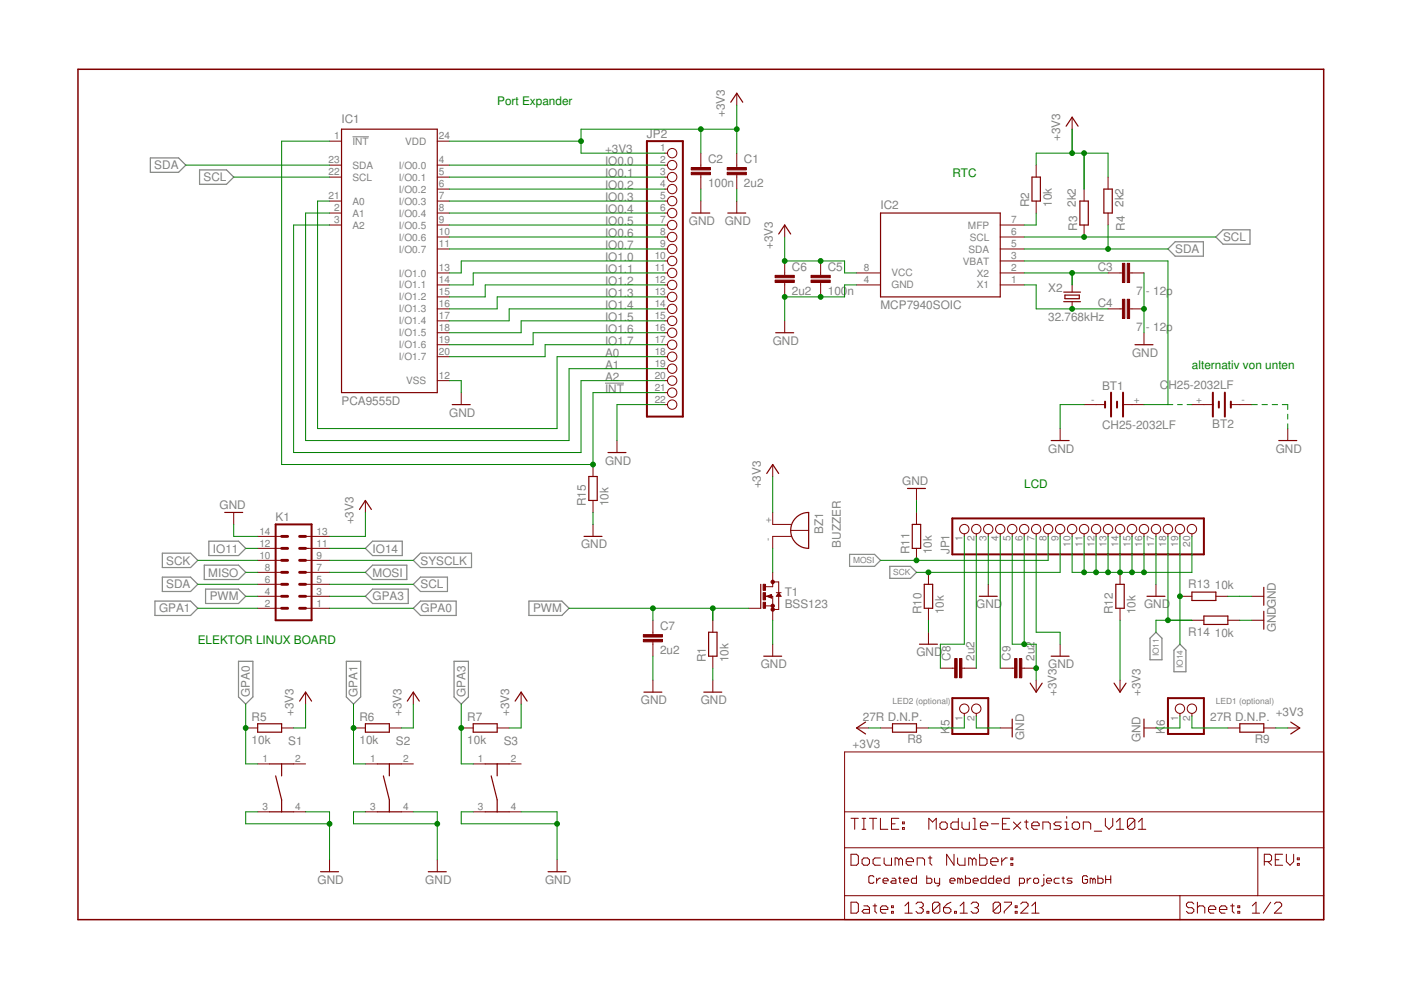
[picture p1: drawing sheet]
<svg xmlns="http://www.w3.org/2000/svg" width="297mm" height="210mm" viewBox="0 0 297 210" stroke-linecap="round" stroke-linejoin="round" font-family="sans-serif">
<defs><g id="words">
<g font-size="2.5" fill="#008000">
<text x="105.4" y="22.3">Port Expander</text>
<text x="201.9" y="37.5">RTC</text>
<text x="252.7" y="78.2">alternativ von unten</text>
<text x="217.2" y="103.6">LCD</text>
<text x="41.9" y="136.6">ELEKTOR LINUX BOARD</text>
</g>
<g font-size="2.5" fill="#808080">
<text x="72.4" y="26.1">IC1</text>
<text x="137.2" y="29.3">JP2</text>
<text x="153.7" y="24.9" transform="rotate(-90 153.7 24.9)">+3V3</text>
<text x="224.8" y="29.9" transform="rotate(-90 224.8 29.9)">+3V3</text>
<text x="32.7" y="35.9">SDA</text>
<text x="128.3" y="32.5">+3V3</text>
<text x="128.3" y="35">IO0.0</text>
<text x="150.1" y="34.6">C2</text>
<text x="157.7" y="34.6">C1</text>
<text x="43.2" y="38.4">SCL</text>
<text x="128.3" y="37.5">IO0.1</text>
<text x="128.3" y="40.1">IO0.2</text>
<text x="150.1" y="39.7">100n</text>
<text x="157.7" y="39.7">2u2</text>
<text x="128.3" y="42.6">IO0.3</text>
<text x="128.3" y="45.2">IO0.4</text>
<text x="128.3" y="47.7">IO0.5</text>
<text x="146" y="47.7">GND</text>
<text x="153.7" y="47.7">GND</text>
<text x="186.7" y="44.4">IC2</text>
<text x="218.2" y="43.9" transform="rotate(-90 218.2 43.9)">R2</text>
<text x="223" y="43.9" transform="rotate(-90 223 43.9)">10k</text>
<text x="228.1" y="43.9" transform="rotate(-90 228.1 43.9)">2k2</text>
<text x="238.2" y="43.9" transform="rotate(-90 238.2 43.9)">2k2</text>
<text x="128.3" y="50.2">IO0.6</text>
<text x="128.3" y="52.8">IO0.7</text>
<text x="163.8" y="52.8" transform="rotate(-90 163.8 52.8)">+3V3</text>
<text x="228.4" y="49" transform="rotate(-90 228.4 49)">R3</text>
<text x="238.5" y="49" transform="rotate(-90 238.5 49)">R4</text>
<text x="249.2" y="53.7">SDA</text>
<text x="259.3" y="51.1">SCL</text>
<text x="128.3" y="55.3">IO1.0</text>
<text x="128.3" y="57.9">IO1.1</text>
<text x="167.9" y="57.5">C6</text>
<text x="175.5" y="57.5">C5</text>
<text x="232.8" y="57.5">C3</text>
<text x="128.3" y="60.4">IO1.2</text>
<text x="128.3" y="62.9">IO1.3</text>
<text x="128.3" y="65.5">IO1.4</text>
<text x="167.9" y="62.6">2u2</text>
<text x="175.5" y="62.6">100</text>
<text x="179.7" y="62.6">n</text>
<text x="186.7" y="65.5">MCP7940SOIC</text>
<text x="222.2" y="61.9">X2</text>
<text x="232.8" y="65.1">C4</text>
<text x="240.9" y="62.6">7</text>
<text x="243" y="62.6">- 12p</text>
<text x="128.3" y="68">IO1.5</text>
<text x="128.3" y="70.6">IO1.6</text>
<text x="222.2" y="68">32.768kHz</text>
<text x="240.9" y="70.2">7</text>
<text x="243" y="70.2">- 12p</text>
<text x="128.3" y="73.1">IO1.7</text>
<text x="128.3" y="75.6">A0</text>
<text x="163.8" y="73.1">GND</text>
<text x="240" y="75.6">GND</text>
<text x="128.3" y="78.2">A1</text>
<text x="128.3" y="80.7">A2</text>
<text x="128.3" y="83.3">INT</text>
<text x="233.7" y="82.6">BT1</text>
<text x="245.9" y="82.5">C</text>
<text x="247.7" y="82.5">H25-2032LF</text>
<text x="72.4" y="85.8">PCA9555D</text>
<text x="95.3" y="88.3">GND</text>
<text x="222.2" y="96">GND</text>
<text x="233.7" y="90.9">CH25-2032LF</text>
<text x="257" y="90.7">BT2</text>
<text x="270.5" y="96">GND</text>
<text x="128.3" y="98.5">GND</text>
<text x="46.5" y="107.9">GND</text>
<text x="124.2" y="107.4" transform="rotate(-90 124.2 107.4)">R15</text>
<text x="129" y="107.4" transform="rotate(-90 129 107.4)">10k</text>
<text x="161.3" y="103.6" transform="rotate(-90 161.3 103.6)">+3V3</text>
<text x="191.3" y="102.8">GND</text>
<text x="58.4" y="110.4">K1</text>
<text x="74.9" y="111.2" transform="rotate(-90 74.9 111.2)">+3V3</text>
<text x="174.5" y="113.2" transform="rotate(-90 174.5 113.2)">BZ1</text>
<text x="35.3" y="119.7">SCK</text>
<text x="45.1" y="117.2">IO11</text>
<text x="79" y="117.2">IO14</text>
<text x="89.2" y="119.7">SYSCLK</text>
<text x="123.2" y="116.3">GND</text>
<text x="178.3" y="116.1" transform="rotate(-90 178.3 116.1)">BUZZER</text>
<text x="192.8" y="117.5" transform="rotate(-90 192.8 117.5)">R11</text>
<text x="197.6" y="117.5" transform="rotate(-90 197.6 117.5)">10k</text>
<text x="201.3" y="117.5" transform="rotate(-90 201.3 117.5)">JP1</text>
<text x="35.3" y="124.8">SDA</text>
<text x="44.2" y="122.2">MISO</text>
<text x="79" y="122.2">MOSI</text>
<text x="89.2" y="124.8">SCL</text>
<text x="251.9" y="124.6">R13</text>
<text x="257.6" y="124.9">10k</text>
<text x="33.7" y="129.9">GPA1</text>
<text x="44.5" y="127.3">PWM</text>
<text x="79" y="127.3">GPA3</text>
<text x="89.2" y="129.9">GPA0</text>
<text x="113" y="129.9">PWM</text>
<text x="166.4" y="129">BSS123</text>
<text x="166.4" y="126.4">T1</text>
<text x="195.3" y="130.2" transform="rotate(-90 195.3 130.2)">R10</text>
<text x="200.1" y="130.2" transform="rotate(-90 200.1 130.2)">10k</text>
<text x="207" y="129">GND</text>
<text x="236" y="130.2" transform="rotate(-90 236 130.2)">R12</text>
<text x="240.8" y="130.2" transform="rotate(-90 240.8 130.2)">10k</text>
<text x="242.6" y="129">GND</text>
<text x="140" y="133.7">C7</text>
<text x="251.9" y="134.8">R14</text>
<text x="257.6" y="135.1">10k</text>
<text x="270.5" y="134" transform="rotate(-90 270.5 134)">GNDGND</text>
<text x="140" y="138.7">2u2</text>
<text x="149.6" y="140.4" transform="rotate(-90 149.6 140.4)">R1</text>
<text x="154.4" y="140.4" transform="rotate(-90 154.4 140.4)">10k</text>
<text x="161.3" y="141.7">GND</text>
<text x="194.3" y="139.1">GND</text>
<text x="201.5" y="140.1" transform="rotate(-90 201.5 140.1)">C8</text>
<text x="206.6" y="140.1" transform="rotate(-90 206.6 140.1)">2u2</text>
<text x="214.2" y="140.1" transform="rotate(-90 214.2 140.1)">C9</text>
<text x="219.3" y="140.1" transform="rotate(-90 219.3 140.1)">2u2</text>
<text x="222.2" y="141.7">GND</text>
<text x="53" y="147.8" transform="rotate(-90 53 147.8)">GPA0</text>
<text x="75.8" y="147.8" transform="rotate(-90 75.8 147.8)">GPA1</text>
<text x="98.7" y="147.8" transform="rotate(-90 98.7 147.8)">GPA3</text>
<text x="135.9" y="149.3">GND</text>
<text x="148.6" y="149.3">GND</text>
<text x="224" y="147.6" transform="rotate(-90 224 147.6)">+3V3</text>
<text x="241.8" y="147.6" transform="rotate(-90 241.8 147.6)">+3V3</text>
<text x="53.4" y="152.9">R5</text>
<text x="62.2" y="151.8" transform="rotate(-90 62.2 151.8)">+3V3</text>
<text x="76.2" y="152.9">R6</text>
<text x="85.1" y="151.8" transform="rotate(-90 85.1 151.8)">+3V3</text>
<text x="99.1" y="152.9">R7</text>
<text x="108" y="151.8" transform="rotate(-90 108 151.8)">+3V3</text>
<text x="182.9" y="152.8">27R D.N.P.</text>
<text x="201.3" y="155.6" transform="rotate(-90 201.3 155.6)">K</text>
<text x="201.3" y="154" transform="rotate(-90 201.3 154)">5</text>
<text x="247" y="155.6" transform="rotate(-90 247 155.6)">K</text>
<text x="247" y="154" transform="rotate(-90 247 154)">6</text>
<text x="256.6" y="152.8">27R D.N.P.</text>
<text x="270.5" y="151.8">+3V3</text>
<text x="53.4" y="157.7">10k</text>
<text x="61.1" y="158">S1</text>
<text x="76.2" y="157.7">10k</text>
<text x="84" y="158">S2</text>
<text x="99.1" y="157.7">10k</text>
<text x="106.8" y="158">S3</text>
<text x="180.8" y="158.7">+3V3</text>
<text x="192.4" y="157.6">R8</text>
<text x="217.2" y="156.9" transform="rotate(-90 217.2 156.9)">GND</text>
<text x="241.8" y="157.4" transform="rotate(-90 241.8 157.4)">GND</text>
<text x="266" y="157.6">R9</text>
<text x="67.3" y="187.4">GND</text>
<text x="90.2" y="187.4">GND</text>
<text x="115.6" y="187.4">GND</text>
</g>
<g font-size="2.1" fill="#808080">
<text x="70.9" y="29.6">1</text>
<text x="93.1" y="29.6">24</text>
<text x="69.7" y="34.7">23</text>
<text x="74.7" y="35.8">SDA</text>
<text x="74.7" y="30.7">INT</text>
<text x="84.6" y="35.8">I/O0.0</text>
<text x="85.9" y="30.7">VDD</text>
<text x="93.1" y="34.7">4</text>
<text x="140" y="32.1">1</text>
<text x="140" y="34.7">2</text>
<text x="69.7" y="37.2">22</text>
<text x="74.7" y="38.3">SCL</text>
<text x="84.6" y="38.3">I/O0.1</text>
<text x="84.6" y="40.8">I/O0.2</text>
<text x="93.1" y="37.2">5</text>
<text x="93.1" y="39.7">6</text>
<text x="140" y="37.2">3</text>
<text x="140" y="39.7">4</text>
<text x="69.7" y="42.3">21</text>
<text x="70.9" y="44.8">2</text>
<text x="70.9" y="47.3">3</text>
<text x="74.7" y="43.4">A0</text>
<text x="74.7" y="45.9">A1</text>
<text x="84.6" y="43.4">I/O0.3</text>
<text x="84.6" y="45.9">I/O0.4</text>
<text x="93.1" y="42.3">7</text>
<text x="93.1" y="44.8">8</text>
<text x="93.1" y="47.3">9</text>
<text x="140" y="42.3">5</text>
<text x="140" y="44.8">6</text>
<text x="140" y="47.3">7</text>
<text x="214.4" y="47.3">7</text>
<text x="74.7" y="48.5">A2</text>
<text x="84.6" y="48.5">I/O0.5</text>
<text x="84.6" y="51">I/O0.6</text>
<text x="84.6" y="53.5">I/O0.7</text>
<text x="93.1" y="49.9">10</text>
<text x="93.1" y="52.4">11</text>
<text x="140" y="49.9">8</text>
<text x="140" y="52.4">9</text>
<text x="205.2" y="48.5">MFP</text>
<text x="205.3" y="53.5">SDA</text>
<text x="205.6" y="51">SCL</text>
<text x="214.4" y="49.9">6</text>
<text x="214.4" y="52.4">5</text>
<text x="84.6" y="58.6">I/O1.0</text>
<text x="93.1" y="57.5">13</text>
<text x="138.8" y="55">10</text>
<text x="138.8" y="57.5">11</text>
<text x="183.2" y="57.5">8</text>
<text x="189" y="58.6">VCC</text>
<text x="204.2" y="56.1">VBAT</text>
<text x="207.1" y="58.6">X2</text>
<text x="214.4" y="55">3</text>
<text x="214.4" y="57.5">2</text>
<text x="84.6" y="61.2">I/O1.1</text>
<text x="84.6" y="63.7">I/O1.2</text>
<text x="93.1" y="60">14</text>
<text x="93.1" y="62.6">15</text>
<text x="93.1" y="65.1">16</text>
<text x="138.8" y="60">12</text>
<text x="138.8" y="62.6">13</text>
<text x="138.8" y="65.1">14</text>
<text x="183.2" y="60">4</text>
<text x="189" y="61.2">GND</text>
<text x="207.1" y="61.2">X1</text>
<text x="214.4" y="60">1</text>
<text x="84.6" y="66.2">I/O1.3</text>
<text x="84.6" y="68.8">I/O1.4</text>
<text x="84.6" y="71.3">I/O1.5</text>
<text x="93.1" y="67.7">17</text>
<text x="93.1" y="70.2">18</text>
<text x="138.8" y="67.7">15</text>
<text x="138.8" y="70.2">16</text>
<text x="84.6" y="73.9">I/O1.6</text>
<text x="84.6" y="76.4">I/O1.7</text>
<text x="93.1" y="72.7">19</text>
<text x="93.1" y="75.3">20</text>
<text x="138.8" y="72.7">17</text>
<text x="138.8" y="75.3">18</text>
<text x="138.8" y="77.8">19</text>
<text x="86.1" y="81.5">VSS</text>
<text x="93.1" y="80.4">12</text>
<text x="138.8" y="80.4">20</text>
<text x="138.8" y="82.9">21</text>
<text x="138.8" y="85.4">22</text>
<text x="231.3" y="85.4">-</text>
<text x="240.4" y="85.4">+</text>
<text x="253.6" y="85.4">+</text>
<text x="263.2" y="85.4">-</text>
<text x="55" y="113.4">14</text>
<text x="67.1" y="113.4">13</text>
<text x="163.5" y="110.8" transform="rotate(-90 163.5 110.8)">+</text>
<text x="55" y="115.9">12</text>
<text x="55" y="118.5">10</text>
<text x="67.1" y="118.5">9</text>
<text x="67.1" y="115.9">11</text>
<text x="163.5" y="114.8" transform="rotate(-90 163.5 114.8)">-</text>
<text x="204.1" y="114.7" transform="rotate(-90 204.1 114.7)">1</text>
<text x="206.6" y="114.7" transform="rotate(-90 206.6 114.7)">2</text>
<text x="209.2" y="114.7" transform="rotate(-90 209.2 114.7)">3</text>
<text x="211.7" y="114.7" transform="rotate(-90 211.7 114.7)">4</text>
<text x="214.3" y="114.7" transform="rotate(-90 214.3 114.7)">5</text>
<text x="216.8" y="114.7" transform="rotate(-90 216.8 114.7)">6</text>
<text x="219.3" y="114.7" transform="rotate(-90 219.3 114.7)">7</text>
<text x="221.9" y="114.7" transform="rotate(-90 221.9 114.7)">8</text>
<text x="224.4" y="114.7" transform="rotate(-90 224.4 114.7)">9</text>
<text x="227" y="115.9" transform="rotate(-90 227 115.9)">10</text>
<text x="229.5" y="115.9" transform="rotate(-90 229.5 115.9)">11</text>
<text x="232" y="115.9" transform="rotate(-90 232 115.9)">12</text>
<text x="234.6" y="115.9" transform="rotate(-90 234.6 115.9)">13</text>
<text x="237.1" y="115.9" transform="rotate(-90 237.1 115.9)">14</text>
<text x="239.7" y="115.9" transform="rotate(-90 239.7 115.9)">15</text>
<text x="242.2" y="115.9" transform="rotate(-90 242.2 115.9)">16</text>
<text x="244.7" y="115.9" transform="rotate(-90 244.7 115.9)">17</text>
<text x="247.3" y="115.9" transform="rotate(-90 247.3 115.9)">18</text>
<text x="249.8" y="115.9" transform="rotate(-90 249.8 115.9)">19</text>
<text x="252.4" y="115.9" transform="rotate(-90 252.4 115.9)">20</text>
<text x="56.2" y="123.5">6</text>
<text x="56.2" y="121">8</text>
<text x="67.1" y="123.5">5</text>
<text x="67.1" y="121">7</text>
<text x="56.2" y="128.6">2</text>
<text x="56.2" y="126.1">4</text>
<text x="67.1" y="128.6">1</text>
<text x="67.1" y="126.1">3</text>
<text x="204.1" y="152.8" transform="rotate(-90 204.1 152.8)">1</text>
<text x="206.6" y="152.8" transform="rotate(-90 206.6 152.8)">2</text>
<text x="249.8" y="152.8" transform="rotate(-90 249.8 152.8)">1</text>
<text x="252.4" y="152.8" transform="rotate(-90 252.4 152.8)">2</text>
<text x="55.6" y="161.6">1</text>
<text x="62.6" y="161.6">2</text>
<text x="78.5" y="161.6">1</text>
<text x="85.5" y="161.6">2</text>
<text x="101.3" y="161.6">1</text>
<text x="108.3" y="161.6">2</text>
<text x="55.6" y="171.8">3</text>
<text x="62.6" y="171.8">4</text>
<text x="78.5" y="171.8">3</text>
<text x="85.5" y="171.8">4</text>
<text x="101.3" y="171.8">3</text>
<text x="108.3" y="171.8">4</text>
</g>
<g font-size="1.8" fill="#808080">
<text x="180.9" y="119.4">MOSI</text>
<text x="189.4" y="122">SCK</text>
<text x="245.7" y="139.2" transform="rotate(-90 245.7 139.2)">IO11</text>
<text x="250.8" y="141.7" transform="rotate(-90 250.8 141.7)">IO14</text>
<text x="189.2" y="149.3">LED2 (optional)</text>
<text x="257.8" y="149.3">LED1 (optional)</text>
</g>
</g></defs>
<path d="M74.7 29h3.5M128.3 81.2h4" fill="none" stroke="#808080" stroke-width=".21"/>
<g fill="none" stroke="#808080" stroke-width=".25">
<path d="M31.9 33.5h6l1.5 1.5-1.5 1.5h-6zM42.3 36h5.7l1.6 1.5-1.6 1.6h-5.7zM247.6 52.8l1.6-1.5h5.9v3h-5.9zM257.8 50.2l1.5-1.5h5.7v3.1h-5.7zM34.4 117.3h6l1.5 1.5-1.5 1.5h-6zM43.3 119.8h7.3l1.5 1.5-1.5 1.6h-7.3zM44.3 114.7h6.3l1.5 1.6-1.5 1.5h-6.3zM77.5 116.3l1.5-1.6h6.3v3.1h-6.3zM87.6 118.8l1.6-1.5h10.8v3h-10.8zM180.1 117.5h5.3l1.3 1.3-1.3 1.3h-5.3zM32.9 127.4h7.5l1.5 1.6-1.5 1.5h-7.5zM34.4 122.4h6l1.5 1.5-1.5 1.5h-6z"/>
<path d="M43.6 124.9h7l1.5 1.5-1.5 1.6h-7zM77.5 121.3l1.5-1.5h7.3v3.1h-7.3zM77.5 126.4l1.5-1.5h7.6v3.1h-7.6zM87.6 123.9l1.6-1.5h5.7v3h-5.7zM87.6 129l1.6-1.6h7.5v3.1h-7.5zM112.1 127.4h7l1.5 1.6-1.5 1.5h-7zM188.7 120.1h4.3l1.3 1.2-1.3 1.3h-4.3zM245.1 134l1.3 1.3v4.6h-2.6v-4.6zM250.2 136.6l1.2 1.3v4.5h-2.5v-4.5zM50.6 140.2h3v7.6l-1.5 1.5-1.5-1.5zM73.4 140.2h3.1v7.6l-1.5 1.5-1.6-1.5zM96.3 140.2h3v7.6l-1.5 1.5-1.5-1.5z"/>
</g>
<g fill="none" stroke="#800000" stroke-width=".21">
<path d="M156.2 19.8v2.5M69.9 37.5h2.5M69.9 35h2.5M69.9 29.9h2.5M92.7 37.5h2.5M92.7 35h2.5M92.7 29.9h2.5M141 37.5h.5M141 35h.5M141 32.5h.5M148.6 32.5v3M148.6 37v3.1"/>
<path d="M156.2 32.5v3M156.2 37v3.1M219.7 35v2.5M227.3 24.8v2.6M234.9 37.5v2.6M69.9 42.6h2.5M69.9 45.2h2.5M69.9 47.7h2.5M92.7 42.6h2.5M92.7 45.2h2.5M92.7 47.7h2.5M92.7 40.1h2.5"/>
<path d="M92.7 50.2h2.5M92.7 52.8h2.5M92.7 57.9h2.5M141 42.6h.5M141 45.2h.5M141 47.7h.5M141 40.1h.5M141 50.2h.5M141 52.8h.5M141 57.9h.5M141 55.3h.5M148.6 42.6v2.6"/>
<path d="M156.2 42.6v2.6M166.4 47.7v2.5M166.4 55.3v3.1M166.4 59.9v3M174 55.3v3.1M174 59.9v3M181.6 57.9h5.1M212.1 47.7h5M212.1 50.2h5M212.1 52.8h5M212.1 57.9h5M212.1 55.3h5"/>
<path d="M219.7 42.6v2.6M229.8 40.1v2.5M229.8 47.7v2.5M234.9 57.9h3.1M234.9 45.2v2.5M239.5 57.9h3M92.7 60.4h2.5M92.7 62.9h2.5M92.7 65.5h2.5M92.7 68h2.5M92.7 70.5h2.5M92.7 73.1h2.5"/>
<path d="M92.7 75.6h2.5M141 60.4h.5M141 62.9h.5M141 65.5h.5M141 68h.5M141 70.5h.5M141 73.1h.5M141 75.6h.5M141 78.2h.5M166.4 68v2.5M181.6 60.4h5.1M212.1 60.4h5"/>
<path d="M227.3 60.4v1.5M227.3 64v1.5M234.9 65.5h3.1M239.5 65.5h3M242.5 70.5v2.6M92.7 80.7h2.5M97.8 83.2v2.6M125.7 98.5v2.5M130.8 93.4v2.5M141 80.7h.5M141 85.8h.5M141 83.2h.5"/>
<path d="M163.8 98.5v2.5M224.8 90.9v2.5M229.8 85.8h4.5M238.1 85.8h4.4M252.7 85.8h4.5M261 85.8h4.4M273 90.9v2.5M49.6 108.6v2.6M54.6 116.3h5.1M54.6 118.8h5.1M54.6 113.7h5.1M64.8 116.3h5.1"/>
<path d="M64.8 118.8h5.1M64.8 113.7h5.1M77.5 106.1v2.5M125.7 106.1v2.5M125.7 111.2v2.5M163.8 108.6v2.6h4M167.6 112.5h3.8M167.8 113.7h-4v2.6M194.3 103.6v2.5M194.3 108.6v2.6M194.3 116.3v2.5M204.4 113.2v.5"/>
<path d="M207 113.2v.5M209.5 113.2v.5M212.1 113.2v.5M214.6 113.2v.5M217.1 113.2v.5M219.7 113.2v.5M222.2 113.2v.5M224.8 113.2v.5M227.3 113.2v.5M229.8 113.2v.5M232.4 113.2v.5M234.9 113.2v.5"/>
<path d="M237.5 113.2v.5M240 113.2v.5M242.5 113.2v.5M245.1 113.2v.5M247.6 113.2v.5M250.2 113.2v.5M252.7 113.2v.5M54.6 129h5.1M54.6 126.4h5.1M54.6 123.9h5.1M54.6 121.3h5.1M64.8 129h5.1"/>
<path d="M64.8 126.4h5.1M64.8 123.9h5.1M64.8 121.3h5.1M138.4 131.5v3.1M138.4 136.1v3M151.1 131.5v2.5M151.1 139.1v2.6M158.7 129h2.6M162.3 126.4h1.5v5.1M162.3 128.5h1.5M162.6 126.4l1-.4v.8zM163.8 121.3v3.1h-1.5"/>
<path d="M163.8 136.6v2.5M163.8 123.4h1.3v5.8h-1.3M164.6 125.7h1M165.1 125.7l.5 .7h-1zM196.8 121.3v2.6M196.8 129v2.5M196.8 134v2.6M209.5 123.9v2.5M224.8 136.6v2.5M237.5 121.3v2.6M237.5 129v2.5M245.1 123.9v2.5"/>
<path d="M250.2 126.4h2.5M252.7 131.5h2.5M257.8 126.4h2.5M260.3 131.5h2.6M265.4 126.4h2.5M265.4 131.5h2.5M52.1 154.3h2.5M59.7 154.3h2.6M64.8 146.7v2.6M75 154.3h2.5M82.5 154.3h2.6M87.6 146.7v2.6"/>
<path d="M97.8 154.3h2.5M105.4 154.3h2.5M110.5 146.7v2.6M138.4 144.2v2.5M151.1 144.2v2.5M179.1 159.4h101.5v35.6h-101.5zM181.6 154.3h2.5M186.7 154.3h2.5M194.3 154.3h2.5M199.4 141.7h3M203.9 141.7h3.1M204.4 151.3v.5"/>
<path d="M207 151.3v.5M212.1 154.3h2.5M212.1 141.7h3M216.6 141.7h3.1M219.7 144.2v2.5M237.5 144.2v2.5M242.5 154.3h2.6M250.2 151.3v.5M252.7 151.3v.5M260.3 154.3h2.6M267.9 154.3h2.6M273 154.3h2.6"/>
<path d="M54.6 172.1h2.6M54.6 162h2.6M62.3 172.1h2.5M62.3 162h2.5M77.5 172.1h2.5M77.5 162h2.5M85.1 172.1h2.5M85.1 162h2.5M100.3 172.1h2.6M100.3 162h2.6M107.9 172.1h2.6M107.9 162h2.6"/>
<path d="M179.1 179.7h101.5M179.1 172.1h101.5M180.4 173.5h1.6M181.2 173.5v2.3M182.8 173.5h.8M182.8 175.8h.8M183.2 173.5v2.3M184.3 173.5h1.6M185.1 173.5v2.3M186.7 173.5v2.3h1.5M189 174.7h.8M190.6 173.5h-1.6v2.3h1.6"/>
<path d="M191.3 175.5h.4v.3h-.4zM191.3 174.3h.4v.4h-.4zM196.9 175.8v-2.3l.8 .8 .8-.8v2.3M199.3 174.7l.4-.4h.7l.4 .4v.8l-.4 .3h-.7l-.4-.3zM203.2 173.5v2.3h-1.2l-.4-.3v-.8l.4-.4h1.2M204 174.3v1.2l.3 .3h1.2v-1.5M206.3 173.5h.4v2.3M206.3 175.8h.8M207.9 175.1h1.5v-.4l-.4-.4h-.8l-.3 .4v.8l.3 .3h.8M210.2 174.7h1.6M212.5 174.7h.8M214.1 173.5h-1.6v2.3h1.6"/>
<path d="M214.9 174.3l1.5 1.5M216.4 174.3l-1.5 1.5M217.2 174.3h.8M217.6 173.9v1.6l.4 .3M218.8 175.1h1.5v-.4l-.4-.4h-.7l-.4 .4v.8l.4 .3h.7M221.1 175.8v-1.5h1.2l.4 .4v1.1M225 174.3h-1.2l-.4 .4 .4 .4h.8l.4 .4-.4 .3h-1.2M225.8 175.8h.8M225.8 174.3h.4v1.5M226.2 173.1v.4M227.3 174.7l.4-.4h.8l.4 .4v.8l-.4 .3h-.8l-.4-.3zM229.7 175.8v-1.5h1.1l.4 .4v1.1"/>
<path d="M232 176.2h1.6M234.4 173.5v1.6l.7 .7 .8-.7v-1.6M236.7 175.8h1.6M236.7 174.3l.8-.8v2.3M240.6 173.9l-.4-.4h-.8l-.4 .4v1.6M240.6 173.9v1.6l-.4 .3h-.8l-.4-.3M240.6 173.9l-1.6 1.6M241.4 175.8h1.5M241.4 174.3l.7-.8v2.3M266.7 179.7v10.2M69.9 182.3v2.5M92.7 182.3v2.5"/>
<path d="M118.1 182.3v2.5M179.1 189.9h101.5M180.4 181.1h1.2l.4 .4v1.6l-.4 .4h-1.2zM180.4 191.3h1.2l.4 .4v1.5l-.4 .4h-1.2zM182.8 182.3l.4-.4h.7l.4 .4v.8l-.4 .4h-.7l-.4-.4zM183.2 192.1h.7l.4 .3v1.2h-1.1l-.4-.4 .4-.4h1.1M185.1 192.1h.8M185.3 185.9l-.3-.2h-.5l-.3 .2v1.1l.3 .3h.5l.3-.3M185.5 191.7v1.5l.4 .4M185.9 186.2v1.1M186.7 186.2h-.3l-.5 .6M186.7 192.8h1.5v-.4l-.4-.3h-.8l-.3 .3v.8l.3 .4h.8"/>
<path d="M186.7 181.9h-1.2l-.4 .4v.8l.4 .4h1.2M187.2 186.8h1.1v-.3l-.3-.3h-.5l-.3 .3v.5l.3 .3h.5M187.5 181.9v1.2l.3 .4h1.2v-1.6M189 193.2h.4v.4h-.4zM189 192.1h.4v.3h-.4zM189.1 186.2h.6l.2 .3v.8h-.8l-.3-.3 .3-.2h.8M190.5 186.2h.5M190.6 182.3l-.4-.4h-.4v1.6M190.6 182.3l.4-.4 .3 .4v1.2M190.6 182.3v1.2M190.8 185.9v1.1l.2 .3M191.6 186.8h1.1v-.3l-.3-.3h-.5l-.3 .3v.5l.3 .3h.5"/>
<path d="M191.9 193.6h1.5M191.9 192.1l.7-.8v2.3M192.1 182.7h1.6v-.4l-.4-.4h-.8l-.4 .4v.8l.4 .4h.8M194.2 191.7l.4-.4h.8l.3 .4v.4l-.3 .3M194.3 185.7v1.6h-.8l-.3-.3v-.5l.3-.3h.8M194.5 183.5v-1.6h1.1l.4 .4v1.2M195 192.4h.4M195.4 192.4l.3 .4v.4l-.3 .4h-.8l-.4-.4M196.5 185.7v1.6h.8l.3-.3v-.5l-.3-.3h-.8M196.5 193.2h.4v.4h-.4zM196.8 181.9h.8M197.2 181.5v1.6l.4 .4"/>
<path d="M198.1 186.2v.8l.3 .3h.8M199.2 186.2v1.4l-.3 .2h-.2M199.3 191.7v1.5l-.4 .4h-.8l-.4-.4M199.3 191.7l-.4-.4h-.8l-.4 .4v1.5M199.3 191.7l-1.6 1.5M200 192.4h1.2l.4 .4v.4l-.4 .4h-.8l-.4-.4zM201.4 186.8h1.1v-.3l-.3-.3h-.5l-.3 .3v.5l.3 .3h.5M201.6 191.3l-.8 .4-.8 .7M202.3 181.1v2.4l-1.6-2.4v2.4M202.4 193.2h.4v.4h-.4zM203 181.9v1.2l.4 .4h1.2v-1.6M203.6 193.6h1.5"/>
<path d="M203.6 192.1l.7-.8v2.3M203.6 186.5l-.3-.3h-.2v1.1M203.6 186.5v.8M203.6 186.5l.3-.3 .2 .3v.8M204.7 185.7v1.6h.8l.3-.3v-.5l-.3-.3h-.8M205.9 191.7l.4-.4h.8l.4 .4v.4l-.4 .3M206.2 182.3l-.4-.4h-.4v1.6M206.2 182.3v1.2M206.2 182.3l.3-.4 .4 .4v1.2M206.3 186.8h1.1v-.3l-.3-.3h-.5l-.3 .3v.5l.3 .3h.5M206.7 192.4h.4M207.1 192.4l.4 .4v.4l-.4 .4h-.8l-.4-.4"/>
<path d="M207.7 181.1v2.4h1.2l.4-.4v-.8l-.4-.4h-1.2M209 185.7v1.6h-.8l-.2-.3v-.5l.2-.3h.8M210.1 182.7h1.5v-.4l-.4-.4h-.8l-.3 .4v.8l.3 .4h.8M210.7 185.7v1.6h-.8l-.3-.3v-.5l.3-.3h.8M211.2 186.8h1.1v-.3l-.3-.3h-.5l-.3 .3v.5l.3 .3h.5M212.1 191.7v1.5l-.4 .4h-.7l-.4-.4M212.1 191.7l-.4-.4h-.7l-.4 .4v1.5M212.1 191.7l-1.5 1.5M212.4 181.9v1.6M212.9 191.3h1.6v.4l-1.6 1.5v.4M213.6 181.9h-.4l-.8 .8M214 185.7v1.6h-.9l-.2-.3v-.5l.2-.3h.9"/>
<path d="M214.3 183.1h.4v.4h-.4zM214.3 181.9h.4v.4h-.4zM215.2 193.2h.4v.4h-.4zM215.2 192.1h.4v.3h-.4zM216.1 187.3h.9l.2-.3v-.5l-.2-.3h-.9v1.6M216.4 191.7l.4-.4h.8l.4 .4v.4l-1.6 1.5h1.6M217.8 186.2v1.1M218.6 186.2h-.3l-.5 .6M218.8 193.6h1.5M218.8 192.1l.7-.8v2.3M219.1 186.5l.3-.3h.5l.3 .3v.5l-.3 .3h-.5l-.3-.3zM221.3 186.2v1.4l-.3 .2h-.2"/>
<path d="M221.3 185.4v.3M221.9 186.8h1v-.3l-.2-.3h-.6l-.2 .3v.5l.2 .3h.6M224.6 186.2h-.8l-.3 .3v.5l.3 .3h.8M225.1 186.2h.6M225.4 185.9v1.1l.3 .3M227.3 186.2h-.8l-.3 .3 .3 .3h.6l.2 .2-.2 .3h-.9M230.6 185.9l-.3-.2h-.5l-.3 .2v1.1l.3 .3h.5l.3-.3v-.5h-.6M231.7 186.5l-.3-.3h-.3v1.1M231.7 186.5v.8M231.7 186.5l.3-.3 .2 .3v.8M232.8 185.7v1.6h.8l.3-.3v-.5l-.3-.3h-.8M234.4 186.5h1.1"/>
<path d="M234.4 185.7v1.6M235.5 185.7v1.6M250.2 189.9v5.1M253.1 191.7l-.4-.4h-.8l-.4 .4v.4l.4 .3h.8l.4 .4v.4l-.4 .4h-.8l-.4-.4M253.9 192.4l.4-.3h.8l.3 .3v1.2M253.9 191.3v2.3M256.2 192.8h1.6v-.4l-.4-.3h-.8l-.4 .3v.8l.4 .4h.8M258.6 192.8h1.5v-.4l-.4-.3h-.7l-.4 .3v.8l.4 .4h.7M260.9 192.1h.8M261.3 191.7v1.5l.4 .4M262.4 193.2h.4v.4h-.4zM262.4 192.1h.4v.3h-.4z"/>
<path d="M265.5 193.6h1.6M265.5 192.1l.8-.8v2.3M268.1 182.7h1.1l.4-.4v-.8l-.4-.4h-1.1v2.4M268.8 182.7l.8 .8M269.4 191.3l-1.6 2.3M270.2 191.7l.4-.4h.8l.3 .4v.4l-1.5 1.5h1.5M270.4 182.3h.8M271.9 181.1h-1.5v2.4h1.5M272.7 181.1v1.6l.8 .8 .8-.8v-1.6M275.1 183.1h.4v.4h-.4zM275.1 181.9h.4v.4h-.4z"/>
<circle cx="142.5" cy="32.5" r=".99"/>
<circle cx="142.5" cy="37.5" r=".99"/>
<circle cx="142.5" cy="35" r=".99"/>
<circle cx="142.5" cy="40.1" r=".99"/>
<circle cx="142.5" cy="42.6" r=".99"/>
<circle cx="142.5" cy="50.2" r=".99"/>
<circle cx="142.5" cy="45.2" r=".99"/>
<circle cx="142.5" cy="52.8" r=".99"/>
<circle cx="142.5" cy="55.3" r=".99"/>
<circle cx="142.5" cy="57.9" r=".99"/>
<circle cx="142.5" cy="47.7" r=".99"/>
<circle cx="142.5" cy="73.1" r=".99"/>
<circle cx="142.5" cy="65.5" r=".99"/>
<circle cx="142.5" cy="70.5" r=".99"/>
<circle cx="142.5" cy="78.2" r=".99"/>
<circle cx="142.5" cy="68" r=".99"/>
<circle cx="142.5" cy="75.6" r=".99"/>
<circle cx="142.5" cy="60.4" r=".99"/>
<circle cx="142.5" cy="62.9" r=".99"/>
<circle cx="142.5" cy="83.2" r=".99"/>
<circle cx="142.5" cy="80.7" r=".99"/>
<circle cx="142.5" cy="85.8" r=".99"/>
<circle cx="204.4" cy="112.2" r=".99"/>
<circle cx="207" cy="112.2" r=".99"/>
<circle cx="209.5" cy="112.2" r=".99"/>
<circle cx="212.1" cy="112.2" r=".99"/>
<circle cx="214.6" cy="112.2" r=".99"/>
<circle cx="217.1" cy="112.2" r=".99"/>
<circle cx="219.7" cy="112.2" r=".99"/>
<circle cx="222.2" cy="112.2" r=".99"/>
<circle cx="224.8" cy="112.2" r=".99"/>
<circle cx="227.3" cy="112.2" r=".99"/>
<circle cx="229.8" cy="112.2" r=".99"/>
<circle cx="232.4" cy="112.2" r=".99"/>
<circle cx="234.9" cy="112.2" r=".99"/>
<circle cx="237.5" cy="112.2" r=".99"/>
<circle cx="240" cy="112.2" r=".99"/>
<circle cx="242.5" cy="112.2" r=".99"/>
<circle cx="245.1" cy="112.2" r=".99"/>
<circle cx="247.6" cy="112.2" r=".99"/>
<circle cx="250.2" cy="112.2" r=".99"/>
<circle cx="252.7" cy="112.2" r=".99"/>
<circle cx="204.4" cy="150.3" r=".99"/>
<circle cx="207" cy="150.3" r=".99"/>
<circle cx="250.2" cy="150.3" r=".99"/>
<circle cx="252.7" cy="150.3" r=".99"/>
</g>
<path d="M16.5 14.7h264.1v180.3h-264.1z" fill="none" stroke="#800000" stroke-width=".32"/>
<g fill="none" stroke="#800000" stroke-width=".42">
<path d="M137.2 29.9h7.6v58.4h-7.6zM234.3 85.2v1.2M235.6 83.2v5.1M236.8 85.2v1.2M238.1 83.2v5.1M257.2 83.2v5.1M258.4 85.2v1.2M259.7 83.2v5.1M261 85.2v1.2M58.4 111.2h7.7v20.3h-7.7zM201.9 109.9h53.3v7.6h-53.3zM201.9 148h7.6v7.6h-7.6z"/>
<path d="M247.6 148h7.6v7.6h-7.6z"/>
</g>
<g fill="none" stroke="#800000" stroke-width=".61">
<path d="M59.7 118.8h1.3M59.7 116.3h1.3M59.7 113.7h1.3M63.5 118.8h1.3M63.5 116.3h1.3M63.5 113.7h1.3M59.7 121.3h1.3M59.7 123.9h1.3M59.7 126.4h1.3M59.7 129h1.3M63.5 121.3h1.3M63.5 123.9h1.3"/>
<path d="M63.5 126.4h1.3M63.5 129h1.3"/>
</g>
<g fill="none" stroke="#800000" stroke-width=".25">
<path d="M72.4 27.4h20.3v55.8h-20.3zM154.9 21.7l1.3-1.9 1.3 1.9M218.8 37.5h1.8v5.1h-1.8zM226 26.8l1.3-2 1.3 2M146.7 45.2h3.8M154.3 45.2h3.8M165.1 49.6l1.3-1.9 1.2 1.9M186.7 45.2h25.4v17.7h-25.4zM229 42.6h1.7v5.1h-1.7zM234 40.1h1.8v5.1h-1.8zM164.5 70.5h3.8M225.5 64h3.6"/>
<path d="M225.5 61.9h3.6M225.8 62.6h3v.7h-3zM240.6 73.1h3.9M95.9 85.8h3.8M128.9 95.9h3.8M222.9 93.4h3.8M271.1 93.4h3.8M47.6 108.6h3.9M76.2 108l1.3-1.9 1.2 1.9M123.8 113.7h3.8M124.8 101h1.8v5.1h-1.8zM162.6 100.4l1.2-1.9 1.3 1.9"/>
<path d="M168.6 110l.4-.4a3.7 3.7 0 0 1 2.4-1v7.7a3.8 3.8 0 0 1-3.4-2.3 3.8 3.8 0 0 1 .6-4zM192.4 103.6h3.8M193.4 111.2h1.8v5.1h-1.8zM150.2 134h1.8v5.1h-1.8zM161.3 123.9v5.1M161.9 139.1h3.8M162.8 126.4l.6 .3v-.5l-.5 .2M165.1 125.9l.3 .4h-.6zM194.9 136.6h3.9M196 123.9h1.7v5.1h-1.7zM207.6 126.4h3.8M222.9 139.1h3.8"/>
<path d="M236.6 123.9h1.8v5.1h-1.8zM243.2 126.4h3.8M252.7 125.5h5.1v1.8h-5.1zM255.2 130.6h5.1v1.8h-5.1zM267.9 124.5v3.8M267.9 129.6v3.8M54.6 153.5h5.1v1.7h-5.1zM63.5 148.7l1.3-2 1.3 2M77.5 153.5h5v1.7h-5zM86.4 148.7l1.2-2 1.3 2M100.3 153.5h5.1v1.7h-5.1zM109.2 148.7l1.3-2 1.3 2"/>
<path d="M136.5 146.7h3.8M149.2 146.7h3.8M183.5 153.1l-1.9 1.2 1.9 1.3M189.2 153.5h5.1v1.7h-5.1zM214.6 152.5v3.8M218.4 144.8l1.3 1.9 1.3-1.9M236.2 144.8l1.3 1.9 1.2-1.9M242.5 152.5v3.8M262.9 153.5h5v1.7h-5zM273.7 153.1l1.9 1.2-1.9 1.3M57.2 172.1h5.1M57.2 162h5.1"/>
<path d="M58.4 164.5l1.3 5.1v2.5M59.7 162v2.5M80 172.1h5.1M80 162h5.1M81.3 164.5l1.2 5.1v2.5M82.5 162v2.5M102.9 172.1h5M102.9 162h5M104.1 164.5l1.3 5.1v2.5M105.4 162v2.5M68 184.8h3.8M90.8 184.8h3.8"/>
<path d="M116.2 184.8h3.8"/>
</g>
<g fill="#800000" stroke="#800000" stroke-width=".21">
<path d="M154.2 36.5h4v.5h-4z"/>
<path d="M154.2 35.5h4v.5h-4z"/>
<path d="M161.8 123.9h.5v1.3h-.5z"/>
<path d="M161.8 127.7h.5v1.3h-.5z"/>
<path d="M161.8 125.7h.5v1.5h-.5z"/>
<path d="M146.6 36.5h4v.5h-4z"/>
<path d="M146.6 35.5h4v.5h-4z"/>
<path d="M239 55.8h.5v4.1h-.5z"/>
<path d="M238 55.8h.5v4.1h-.5z"/>
<path d="M239 63.5h.5v4h-.5z"/>
<path d="M238 63.5h.5v4h-.5z"/>
<path d="M172 59.4h4v.5h-4z"/>
<path d="M172 58.4h4v.5h-4z"/>
<path d="M164.3 59.4h4.1v.5h-4.1z"/>
<path d="M164.3 58.4h4.1v.5h-4.1z"/>
<path d="M136.4 135.6h4.1v.5h-4.1z"/>
<path d="M136.4 134.6h4.1v.5h-4.1z"/>
<path d="M203.4 139.6h.5v4.1h-.5z"/>
<path d="M202.4 139.6h.5v4.1h-.5z"/>
<path d="M216.1 139.6h.5v4.1h-.5z"/>
<path d="M215.1 139.6h.5v4.1h-.5z"/>
</g>
<g fill="#800000" stroke="#800000" stroke-width=".21">
<circle cx="163.8" cy="129.2" r=".36"/>
<circle cx="163.8" cy="128.5" r=".36"/>
<circle cx="163.8" cy="123.4" r=".36"/>
</g>
<g fill="none" stroke="#008000" stroke-width=".21">
<path d="M39.4 35h30.5M49.6 37.5h20.3M69.9 29.9h-10.2v68.6h66v-15.3h15.3M95.2 29.9h28M95.2 37.5h45.8M95.2 35h45.8M148.6 27.4v5.1M156.2 22.3v10.2M156.2 27.4h-33v5.1h17.8M219.7 35v-2.5h15.2v5M227.3 27.4v5.1M229.8 32.5v7.6"/>
<path d="M69.9 47.7h-7.6v48.2h60.9v-15.2h17.8M69.9 42.6h-2.6v48.3h50.8v-15.3h22.9M69.9 45.2h-5.1v48.2h55.8v-15.2h20.4M95.2 50.2h45.8M95.2 52.8h45.8M95.2 47.7h45.8M95.2 40.1h45.8M95.2 42.6h45.8M95.2 45.2h45.8M141 55.3h-43.2v2.6h-2.6M141 57.9h-40.7v2.5h-5.1M148.6 40.1v2.5"/>
<path d="M156.2 40.1v2.5M166.4 50.2v5.1h12.7v2.6h2.5M217.1 57.9h17.8M217.1 55.3h30.5v30.5M217.1 50.2h40.7M217.1 52.8h30.5M219.7 45.2v2.5h-2.6M227.3 57.9v2.5M234.9 47.7v5.1M242.5 57.9v12.6M141 60.4h-38.1v2.5h-7.7M141 62.9h-35.6v2.6h-10.2"/>
<path d="M141 68h-30.5v2.5h-15.3M141 65.5h-33.1v2.5h-12.7M141 70.5h-28v2.6h-17.8M141 73.1h-25.4v2.5h-20.4M181.6 60.4h-2.5v2.5h-12.7v5.1M217.1 60.4h2.6v5.1h15.2M95.2 80.7h2.6v2.5M141 85.8h-10.2v7.6M229.8 85.8h-5v5.1M242.5 85.8h6.2M249.7 85.8h1M251.7 85.8h1"/>
<path d="M265.4 85.8h1.2M267.6 85.8h1.1M269.7 85.8h1.2M271.9 85.8h1.1v1M273 87.8v1.1M273 89.9v1M41.9 118.8h12.7M49.6 111.2v2.5h5M52.1 116.3h2.5M69.9 116.3h7.6M69.9 118.8h17.7M77.5 108.6v5.1h-7.6"/>
<path d="M125.7 108.6v2.6M163.8 101v7.6M163.8 116.3v5M194.3 106.1v2.5M204.4 113.7v22.9h-5v5.1M207 113.7v28M209.5 113.7v10.2M212.1 113.7v28M214.6 113.7v22.9h5.1v7.6M217.1 113.7v22.9M219.7 113.7v20.3h5.1v2.6M222.2 113.7v5.1h-35.5"/>
<path d="M224.8 113.7v7.6h-30.5M227.3 113.7v7.6h25.4v-7.6M229.8 113.7v7.6M232.4 113.7v7.6M234.9 113.7v7.6M237.5 113.7v7.6M240 113.7v7.6M242.5 113.7v7.6M245.1 113.7v10.2M247.6 113.7v17.8M250.2 113.7v22.9M41.9 123.9h12.7"/>
<path d="M41.9 129h12.7M52.1 126.4h2.5M52.1 121.3h2.5M69.9 126.4h7.6M69.9 121.3h7.6M69.9 123.9h17.7M69.9 129h17.7M120.6 129h38.1M138.4 129v2.5M138.4 139.1v5.1M151.1 129v2.5M163.8 131.5v5.1"/>
<path d="M196.8 131.5v2.5M237.5 131.5v12.7M252.7 131.5h-7.6v2.5M260.3 126.4h5.1M262.9 131.5h2.5M52.1 149.3v12.7h2.5M64.8 149.3v5h-2.5M75 149.3v12.7h2.5M87.6 149.3v5h-2.5M97.8 149.3v12.7h2.5M110.5 149.3v5h-2.6M151.1 141.7v2.5"/>
<path d="M184.1 154.3h2.6M204.4 151.8v2.5h-7.6M207 151.8v2.5h5.1M250.2 151.8v2.5h-5.1M252.7 151.8v2.5h7.6M270.5 154.3h2.5M54.6 172.1h-2.5v2.6h17.8M64.8 172.1h5.1v10.2M77.5 172.1h-2.5v2.6h17.7M87.6 172.1h5.1v10.2M100.3 172.1h-2.5v2.6h20.3M110.5 172.1h7.6v10.2"/>
</g>
<g fill="#008000" stroke="#008000" stroke-width=".21">
<circle cx="174" cy="62.9" r=".51"/>
<circle cx="166.4" cy="62.9" r=".51"/>
<circle cx="118.1" cy="174.7" r=".51"/>
<circle cx="242.5" cy="65.5" r=".51"/>
<circle cx="69.9" cy="174.7" r=".51"/>
<circle cx="92.7" cy="174.7" r=".51"/>
<circle cx="156.2" cy="27.4" r=".51"/>
<circle cx="148.6" cy="27.4" r=".51"/>
<circle cx="123.2" cy="29.9" r=".51"/>
<circle cx="166.4" cy="55.3" r=".51"/>
<circle cx="174" cy="55.3" r=".51"/>
<circle cx="227.3" cy="32.5" r=".51"/>
<circle cx="229.8" cy="32.5" r=".51"/>
<circle cx="219.7" cy="141.7" r=".51"/>
<circle cx="217.1" cy="136.6" r=".51"/>
<circle cx="250.2" cy="126.4" r=".51"/>
<circle cx="247.6" cy="131.5" r=".51"/>
<circle cx="194.3" cy="118.8" r=".51"/>
<circle cx="229.8" cy="50.2" r=".51"/>
<circle cx="97.8" cy="154.3" r=".51"/>
<circle cx="52.1" cy="154.3" r=".51"/>
<circle cx="196.8" cy="121.3" r=".51"/>
<circle cx="234.9" cy="52.8" r=".51"/>
<circle cx="151.1" cy="129" r=".51"/>
<circle cx="138.4" cy="129" r=".51"/>
<circle cx="75" cy="154.3" r=".51"/>
<circle cx="227.3" cy="65.5" r=".51"/>
<circle cx="227.3" cy="57.9" r=".51"/>
<circle cx="125.7" cy="98.5" r=".51"/>
<circle cx="237.5" cy="121.3" r=".51"/>
<circle cx="234.9" cy="121.3" r=".51"/>
<circle cx="232.4" cy="121.3" r=".51"/>
<circle cx="229.8" cy="121.3" r=".51"/>
<circle cx="240" cy="121.3" r=".51"/>
<circle cx="242.5" cy="121.3" r=".51"/>
</g>
<use href="#words"/>
</svg>
